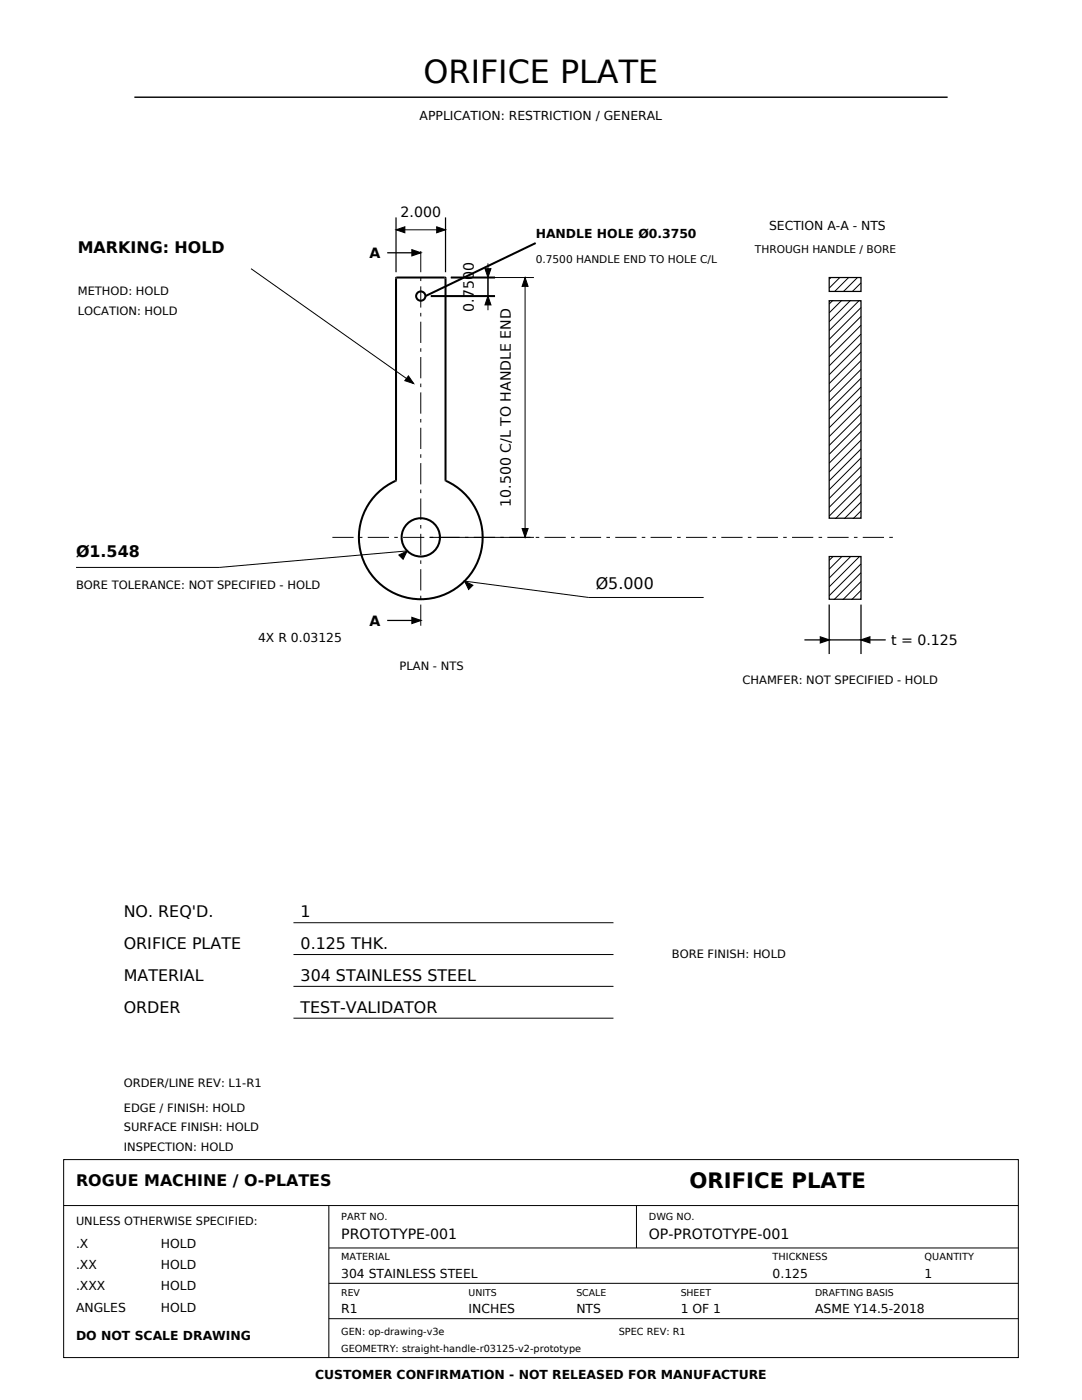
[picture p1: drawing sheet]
<svg xmlns="http://www.w3.org/2000/svg" width="216mm" height="279mm" viewBox="0 0 216 279" stroke-linecap="round" stroke-linejoin="round" font-family="sans-serif">
<defs><g id="words">
<text font-size="6.3" x="84.5" y="16.6">ORIFICE PLATE</text>
<text font-size="4.2" x="137.6" y="237.1">ORIFICE PLATE</text>
<g font-size="3.2">
<text x="15.5" y="50.4">MARKING: HOLD</text>
<text x="15.2" y="111.1">Ø1.548</text>
<text x="118.9" y="117.5">Ø5.000</text>
<text x="24.7" y="183.1">NO. REQ'D.</text>
<text x="60" y="183.1">1</text>
<text x="24.7" y="189.4">ORIFICE PLATE</text>
<text x="60" y="189.4">0.125 THK.</text>
<text x="24.7" y="195.8">MATERIAL</text>
<text x="60" y="195.8">304 STAINLESS STEEL</text>
<text x="24.7" y="202.1">ORDER</text>
<text x="60" y="202.1">TEST-VALIDATOR</text>
<text x="15.2" y="236.7">ROGUE MACHINE / O-PLATES</text>
</g>
<g font-size="2.8">
<text x="79.9" y="43.4">2.000</text>
<text x="73.7" y="51.5">A</text>
<text x="94.5" y="62.2" transform="rotate(-90 94.5 62.2)">0.7500</text>
<text x="102" y="101.1" transform="rotate(-90 102 101.1)">10.500 C/L TO HANDLE END</text>
<text x="73.7" y="124.9">A</text>
<text x="177.8" y="128.8">t = 0.125</text>
<text x="68.1" y="247.3">PROTOTYPE-001</text>
<text x="129.5" y="247.3">OP-PROTOTYPE-001</text>
</g>
<g font-size="2.5">
<text x="83.7" y="24">APPLICATION: RESTRICTION / GENERAL</text>
<text x="106.9" y="47.4">HANDLE HOLE Ø0.3750</text>
<text x="153.5" y="45.9">SECTION A-A - NTS</text>
<text x="51.5" y="128.1">4X R 0.03125</text>
<text x="15.2" y="249.1">.X</text>
<text x="32.1" y="249.1">HOLD</text>
<text x="15.2" y="253.3">.XX</text>
<text x="15.2" y="257.5">.XXX</text>
<text x="32.1" y="253.3">HOLD</text>
<text x="32.1" y="257.5">HOLD</text>
<text x="68.1" y="255.1">304 STAINLESS STEEL</text>
<text x="154.2" y="255.1">0.125</text>
<text x="184.5" y="255.1">1</text>
<text x="15.2" y="261.8">ANGLES</text>
<text x="32.1" y="261.8">HOLD</text>
<text x="68.1" y="262.1">R1</text>
<text x="93.5" y="262.1">INCHES</text>
<text x="115" y="262.1">NTS</text>
<text x="135.8" y="262.1">1 OF 1</text>
<text x="162.6" y="262.1">ASME Y14.5-2018</text>
<text x="15.2" y="267.4">DO NOT SCALE DRAWING</text>
<text x="62.9" y="275.2">CUSTOMER CONFIRMATION - NOT RELEASED FOR MANUFACTURE</text>
</g>
<g font-size="2.3">
<text x="15.5" y="58.9">METHOD: HOLD</text>
<text x="15.5" y="62.8">LOCATION: HOLD</text>
<text x="15.2" y="117.5">BORE TOLERANCE: NOT SPECIFIED - HOLD</text>
<text x="79.7" y="133.7">PLAN - NTS</text>
<text x="148.2" y="136.5">CHAMFER: NOT SPECIFIED - HOLD</text>
<text x="134.1" y="191.2">BORE FINISH: HOLD</text>
<text x="24.7" y="221.9">EDGE / FINISH: HOLD</text>
<text x="24.7" y="217">ORDER/LINE REV: L1-R1</text>
<text x="24.7" y="225.8">SURFACE FINISH: HOLD</text>
<text x="24.7" y="229.7">INSPECTION: HOLD</text>
<text x="15.2" y="244.5">UNLESS OTHERWISE SPECIFIED:</text>
</g>
<g font-size="2.1">
<text x="106.9" y="52.4">0.7500 HANDLE END TO HOLE C/L</text>
<text x="150.6" y="50.4">THROUGH HANDLE / BORE</text>
</g>
<g font-size="1.9">
<text x="68.1" y="243.4">PART NO.</text>
<text x="129.5" y="243.4">DWG NO.</text>
<text x="68.1" y="251.5">MATERIAL</text>
<text x="154.2" y="251.5">THICKNESS</text>
<text x="184.5" y="251.5">QUANTITY</text>
<text x="68.1" y="258.6">REV</text>
<text x="93.5" y="258.6">UNITS</text>
<text x="115" y="258.6">SCALE</text>
<text x="135.8" y="258.6">SHEET</text>
<text x="162.6" y="258.6">DRAFTING BASIS</text>
<text x="68.1" y="266.3">GEN: op-drawing-v3e</text>
<text x="68.1" y="269.9">GEOMETRY: straight-handle-r03125-v2-prototype</text>
<text x="123.5" y="266.3">SPEC REV: R1</text>
</g>
</g></defs>
<path d="M26.8 19.4h162.3" fill="none" stroke="#000" stroke-width=".28"/>
<g fill="none" stroke="#000" stroke-width=".41">
<path d="M79.1 55.4h9.6l.2 .1v40.3a12.4 12.4 0 0 1 6.3 16.7 12.4 12.4 0 0 1-16.9 5.7 12.4 12.4 0 0 1-5-17.1 13.7 13.7 0 0 1 5.7-5.3zM85.9 59.1h12.9M90 55.4h8.8M106.9 48.5l-22 10.6"/>
<circle cx="84" cy="59.1" r=".93"/>
<circle cx="84" cy="107.2" r="3.8"/>
</g>
<g fill="none" stroke="#000" stroke-width=".2">
<path d="M50.1 53.6l32.4 23M79 45.9h9.9M90 55.4h16.5M97.4 52.6v9.3M104.8 55.4v51.8M165.9 55.3l-.4 .4M166.2 60l-.7 .7M167.6 55.3l-2.1 2.2M167.9 60l-2.4 2.4M169.4 55.3l-2.9 2.9M169.7 60l-4.2 4.2M171.1 55.3l-2.8 2.9"/>
<path d="M171.5 60l-6 6M171.8 58.2h.1M171.8 56.4l-1.8 1.8M171.8 79l-6.3 6.4M171.8 77.3l-6.3 6.3M171.8 75.5l-6.3 6.3M171.8 73.7l-6.3 6.4M171.8 72l-6.3 6.3M171.8 70.2l-6.3 6.4M171.8 68.4l-6.3 6.4M171.8 66.7l-6.3 6.3M171.8 64.9l-6.3 6.4"/>
<path d="M171.8 63.1l-6.3 6.4M171.8 61.4l-6.3 6.3M171.8 98.4l-5 5.1M171.8 96.7l-6.3 6.3M171.8 94.9l-6.3 6.3M171.8 93.1l-6.3 6.4M171.8 91.4l-6.3 6.3M171.8 89.6l-6.3 6.4M171.8 87.8l-6.3 6.4M171.8 86.1l-6.3 6.3M171.8 84.3l-6.3 6.4M171.8 82.5l-6.3 6.4"/>
<path d="M171.8 80.8l-6.3 6.3M81.3 109.9l-37.6 3.3h-28.5M85.7 107.2h20.8M92.7 116l24.8 3.2h22.9M166.3 111l-.8 .8M168 111l-2.5 2.6M169.8 111l-4.3 4.4M171.6 111l-6.1 6.1M171.8 102l-1.5 1.5M171.8 100.2l-3.3 3.3M171.8 119.6h.1M171.8 117.8l-1.8 1.8"/>
<path d="M171.8 116.1l-3.6 3.5M171.8 114.3l-5.3 5.3M171.8 112.5l-6.3 6.4M58.6 184.1h63.8M58.6 190.5h63.8M58.6 196.8h63.8M58.6 203.2h63.8M12.7 231.4h190.5v39.5h-190.5zM12.7 240.6h190.5M65.6 240.6v30.3M65.6 256.1h137.6M65.6 249.1h137.6"/>
<path d="M127 240.6v8.5M65.6 263.2h137.6"/>
</g>
<path d="M79 45.9l1.8-.6v1.2zM87.1 45.3l1.8 .6-1.8 .6zM97.4 59.1l.6 1.8h-1.2zM96.8 53.6h1.2l-.6 1.8zM104.8 55.4l.6 1.8h-1.2zM81.5 75l1 1.6-1.7-.6zM79.6 110.8l1.7-.9-.9 1.7zM92.7 116l1.7 .8-.9 .8zM104.2 105.5h1.2l-.6 1.7z" fill="#000" stroke="#000" stroke-width=".2"/>
<path d="M66.3 107.2h112.9M84 124.9v-74.8" fill="none" stroke="#000" stroke-width=".2" stroke-dasharray="4.2 1.1 .7 1.1" stroke-linecap="butt"/>
<path d="M77.3 50.4h6.7M79 43.4v10.9M88.9 43.4v10.9M165.5 55.4h6.3v2.8h-6.3zM165.5 60h6.3v43.4h-6.3zM165.5 111.1h6.3v8.5h-6.3zM77.3 123.8h6.7M160.5 127.7h16.2M165.5 120.7v9.8M171.8 120.7v9.8" fill="none" stroke="#000" stroke-width=".25"/>
<path d="M82.2 49.8l1.8 .6-1.8 .6zM82.2 123.2l1.8 .6-1.8 .6zM163.7 127.1l1.8 .6-1.8 .6zM171.8 127.7l1.8-.6v1.2z" fill="#000" stroke="#000" stroke-width=".25"/>
<use href="#words"/>
</svg>
